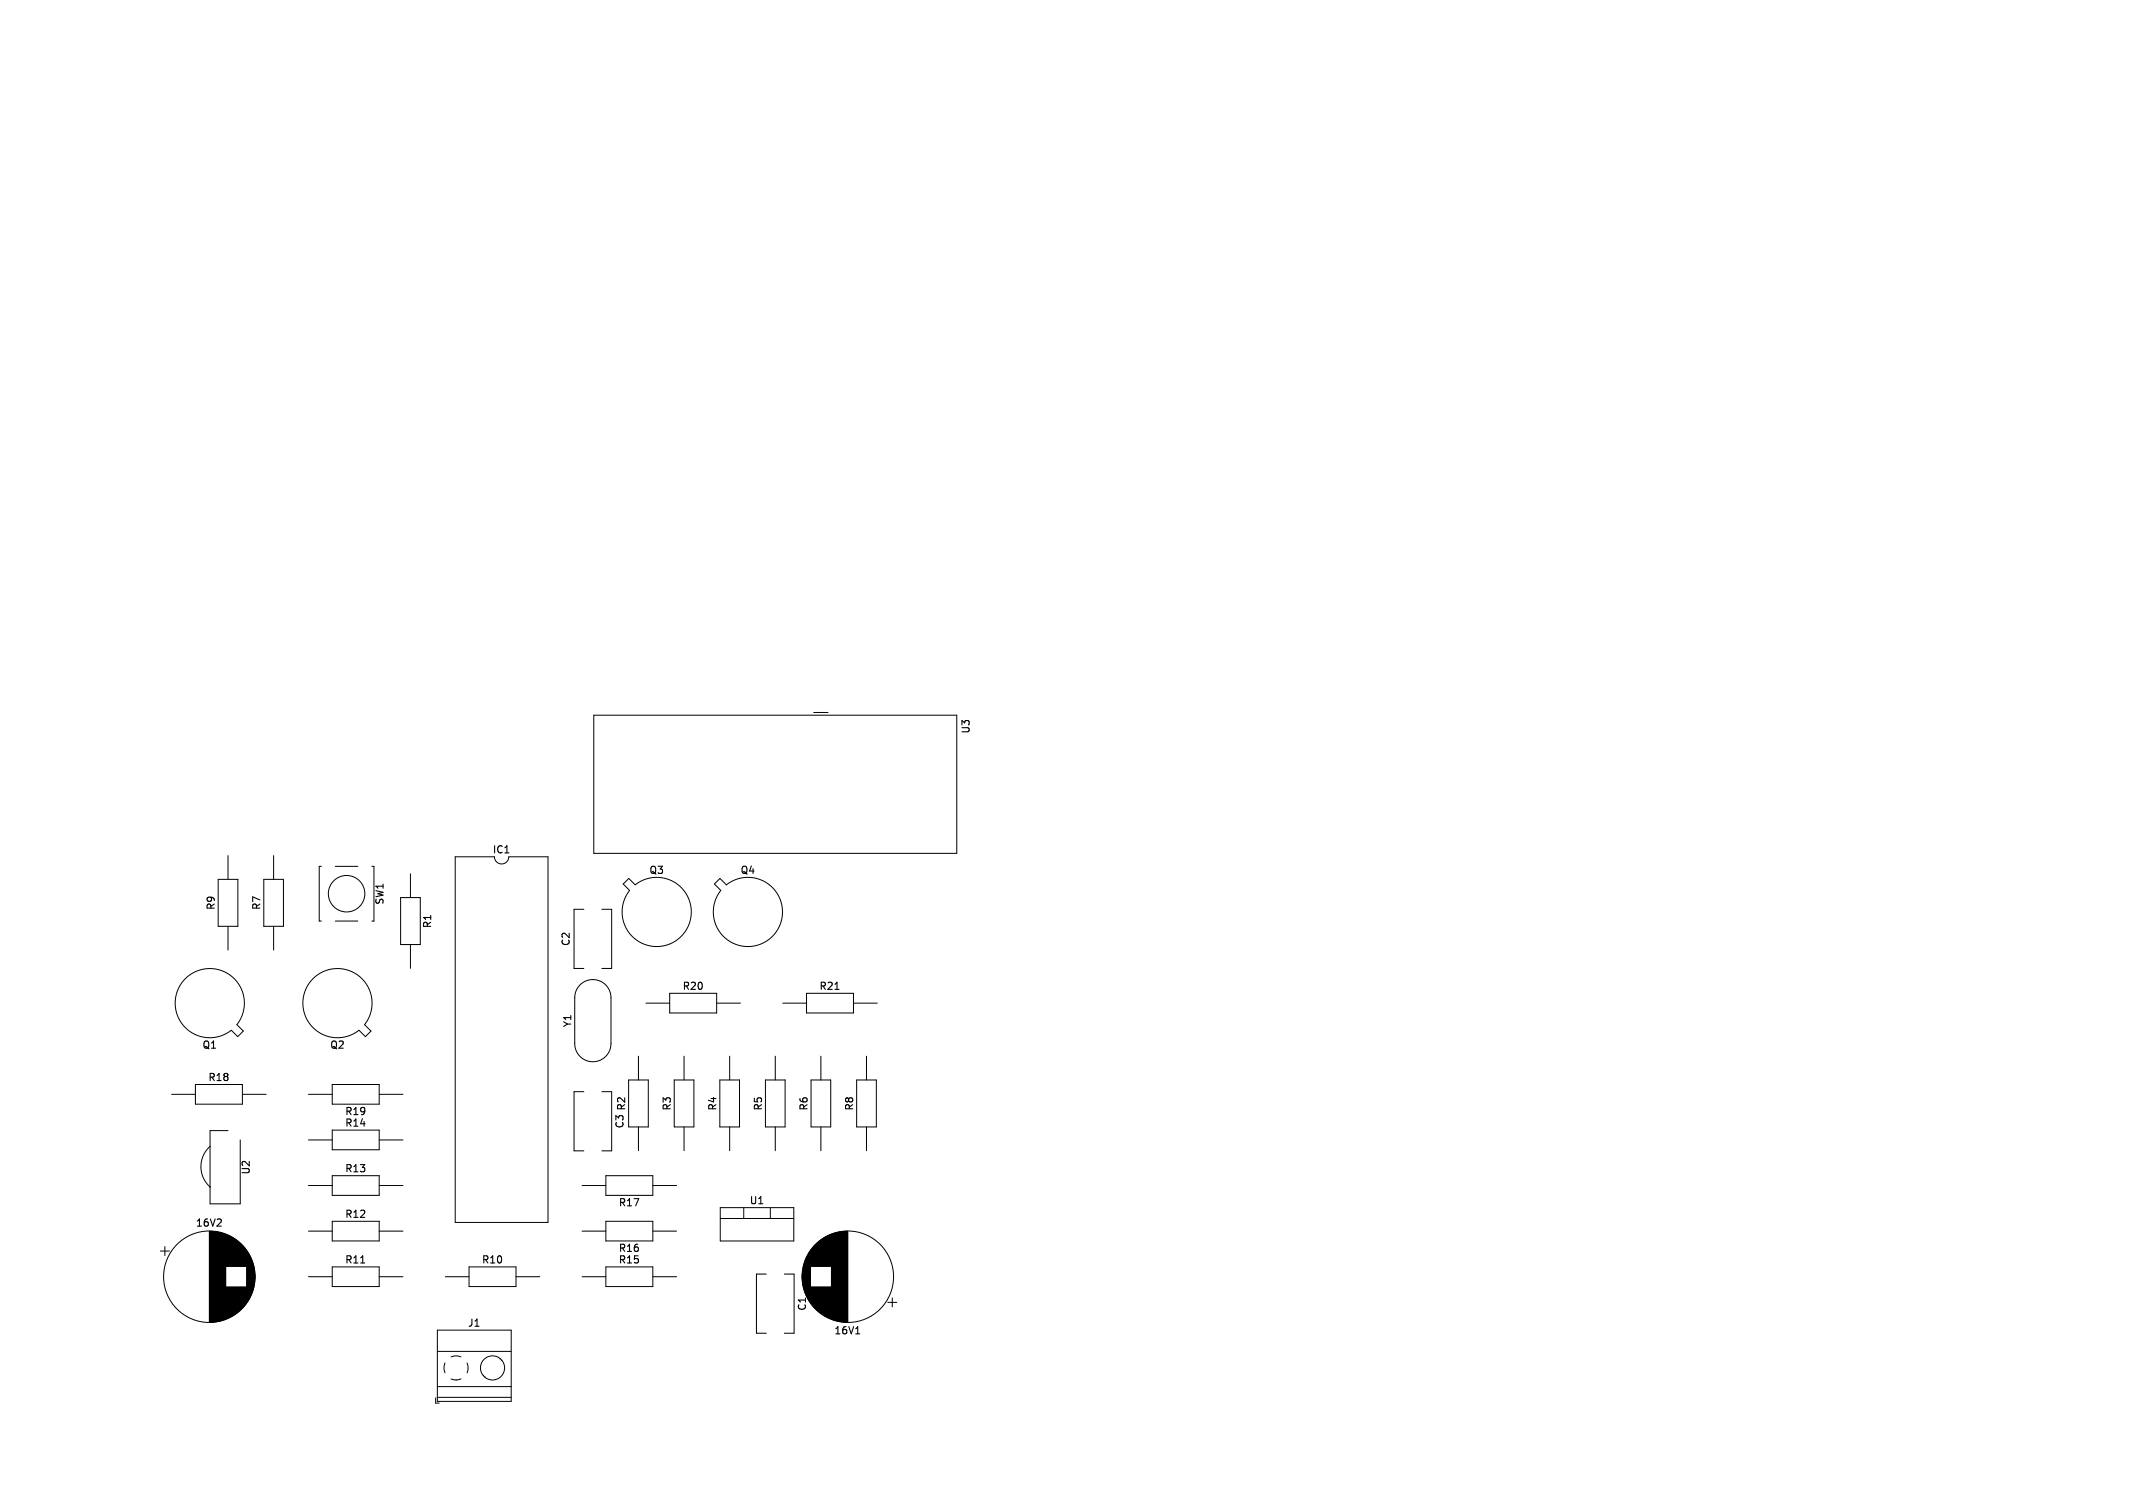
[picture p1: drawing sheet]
<svg xmlns="http://www.w3.org/2000/svg" width="297mm" height="210mm" viewBox="0 0 297 210" stroke-linecap="round" stroke-linejoin="round" font-family="sans-serif">
<defs><g id="words">
<g font-size="1.4">
<text x="135.2" y="102.2" transform="rotate(-90 135.2 102.2)">U3</text>
<text x="68.5" y="119">IC1</text>
<text x="90.4" y="121.9">Q3</text>
<text x="103.1" y="121.9">Q4</text>
<text x="30.1" y="126.8" transform="rotate(-90 30.1 126.8)">R9</text>
<text x="36.4" y="126.8" transform="rotate(-90 36.4 126.8)">R7</text>
<text x="53.6" y="126.1" transform="rotate(-90 53.6 126.1)">SW1</text>
<text x="60.2" y="129.3" transform="rotate(-90 60.2 129.3)">R1</text>
<text x="79.5" y="131.8" transform="rotate(-90 79.5 131.8)">C2</text>
<text x="79.7" y="143.1" transform="rotate(-90 79.7 143.1)">Y1</text>
<text x="95" y="138">R20</text>
<text x="114" y="138">R21</text>
<text x="28.1" y="146.2">Q1</text>
<text x="45.9" y="146.2">Q2</text>
<text x="28.9" y="150.7">R18</text>
<text x="48" y="155.5">R19</text>
<text x="93.6" y="154.7" transform="rotate(-90 93.6 154.7)">R3</text>
<text x="99.9" y="154.7" transform="rotate(-90 99.9 154.7)">R4</text>
<text x="106.3" y="154.7" transform="rotate(-90 106.3 154.7)">R5</text>
<text x="112.6" y="154.7" transform="rotate(-90 112.6 154.7)">R6</text>
<text x="119" y="154.7" transform="rotate(-90 119 154.7)">R8</text>
<text x="48" y="157.1">R14</text>
<text x="87" y="157.2" transform="rotate(-90 87 157.2)">C3 R2</text>
<text x="34.9" y="163.6" transform="rotate(-90 34.9 163.6)">U2</text>
<text x="48" y="163.4">R13</text>
<text x="104.3" y="167.9">U1</text>
<text x="27.2" y="171">16V2</text>
<text x="48" y="169.8">R12</text>
<text x="86.1" y="168.2">R17</text>
<text x="48" y="176.1">R11</text>
<text x="67" y="176.1">R10</text>
<text x="86.1" y="174.5">R16</text>
<text x="86.1" y="176.1">R15</text>
<text x="65.1" y="184.9">J1</text>
<text x="112.4" y="182.6" transform="rotate(-90 112.4 182.6)">C1</text>
<text x="116.1" y="186">16V1</text>
</g>
</g></defs>
<path d="M116.3 137.8h.5M50.2 175.9h.6M119.1 185.8h.6" fill="none" stroke="#000" stroke-width=".15"/>
<g fill="none" stroke="#000" stroke-width=".14">
<path d="M82.7 99.6h50.5v19.2h-50.5zM113.3 99.2h2M31.7 119.1v3.4M38.1 119.1v3.4M63.4 119.3h5.4a1 1 0 0 0 1 1 1 1 0 0 0 1-1h5.5v50.9h-12.9zM25.9 136.2a4.8 4.8 0 0 1 6.6-.1 4.8 4.8 0 0 1 .5 6.6l.9 .9-.8 .8-.9-.9a4.8 4.8 0 0 1-6.6-.6 4.8 4.8 0 0 1 .3-6.7zM30.4 122.5h2.7v6.5h-2.7zM31.7 129v3.3M36.7 122.5h2.8v6.5h-2.8zM38.1 129v3.3M43.7 136.2a4.8 4.8 0 0 1 6.5-.1 4.8 4.8 0 0 1 .6 6.6l.9 .9-.8 .8-.9-.9a4.8 4.8 0 0 1-6.6-.6 4.8 4.8 0 0 1 .3-6.7zM44.7 120.7h-.3v7.6h.3"/>
<path d="M46.7 120.7h3.1M46.7 128.3h3.1M51.8 120.7h.3v7.6h-.3M55.8 125h2.7v6.5h-2.7zM57.1 121.7v3.3M57.1 131.5v3.4M80.7 137.2a2.52 2.52 0 0 1 2.8-.6 2.52 2.52 0 0 1 1.6 2.3v6.4a2.53 2.53 0 0 1-2.5 2.6 2.53 2.53 0 0 1-2.6-2.6v-6.7l.2-.6zM81.3 126.6h-1.4v8.3h1.4M83.8 126.6h1.4v8.3h-1.4M86.8 123.1l.8-.8 .8 .9a4.8 4.8 0 0 1 7.7 2.7 4.8 4.8 0 0 1-5.7 5.8 4.8 4.8 0 0 1-2.7-7.7zM89.9 139.7h3.4M93.3 138.3h6.5v2.8h-6.5z"/>
<path d="M99.5 123.1l.8-.8 .8 .9a4.8 4.8 0 0 1 7.7 2.7 4.8 4.8 0 0 1-5.7 5.8 4.8 4.8 0 0 1-2.7-7.7zM99.8 139.7h3.3M109 139.7h3.3M112.3 138.3h6.5v2.8h-6.5zM118.8 139.7h3.4M23.9 152.4h3.3M27.2 151h6.5v2.8h-6.5zM29.2 159.6a3.8 3.8 0 0 0 0 5.7M31.7 157.5h-2.5v10.1h4.3v-8.8M33.7 152.4h3.4M42.9 152.4h3.4M42.9 158.8h3.4"/>
<path d="M46.3 151h6.5v2.8h-6.5zM46.3 157.4h6.5v2.7h-6.5zM52.8 152.4h3.3M52.8 158.8h3.3M81.3 152h-1.4v8.3h1.4M83.8 152h1.4v8.3h-1.4M87.5 150.4h2.8v6.5h-2.8zM88.9 147.1v3.3M88.9 156.9v3.4M93.9 150.4h2.7v6.5h-2.7zM95.2 147.1v3.3M95.2 156.9v3.4"/>
<path d="M100.2 150.4h2.8v6.5h-2.8zM101.6 147.1v3.3M101.6 156.9v3.4M106.6 150.4h2.7v6.5h-2.7zM107.9 147.1v3.3M107.9 156.9v3.4M112.9 150.4h2.8v6.5h-2.8zM114.3 147.1v3.3M114.3 156.9v3.4M119.3 150.4h2.7v6.5h-2.7zM120.6 147.1v3.3M120.6 156.9v3.4"/>
<path d="M22.3 174.2h1.3M23 173.6v1.3M29.2 171.5v12.6M29.3 171.5v12.6M29.4 171.5v12.6M29.5 171.5v12.6M29.6 171.5v12.6M29.7 171.5v12.6M29.8 171.5v12.6M29.9 171.5v12.6M30 171.5v12.6M30.1 171.5v12.6"/>
<path d="M30.2 171.5v12.6M30.2 171.6v12.4M30.3 171.6v12.4M30.4 171.6v12.4M30.5 171.6v12.4M30.6 171.6v12.4M30.7 171.7v12.2M30.8 171.7v12.2M30.9 171.7v12.2M31 171.7v12.2M31 171.8v12M31.1 171.8v12"/>
<path d="M31.2 171.8v12M31.3 171.8v12M31.4 171.9v11.8M31.5 171.9v4.5M31.5 179.2v4.5M31.6 171.9v4.5M31.6 179.2v4.5M31.6 172v4.4M31.6 179.2v4.4M31.7 172v4.4M31.7 179.2v4.4M31.8 172v4.4"/>
<path d="M31.8 179.2v4.4M31.8 172.1v4.3M31.8 179.2v4.3M31.9 172.1v4.3M31.9 179.2v4.3M32 172.1v4.3M32 179.2v4.3M32 172.2v4.2M32 179.2v4.2M32.1 172.2v4.2M32.1 179.2v4.2M32.2 172.2v4.2"/>
<path d="M32.2 179.2v4.2M32.2 172.3v4.1M32.2 179.2v4.1M32.3 172.3v4.1M32.3 179.2v4.1M32.4 172.3v4.1M32.4 179.2v4.1M32.4 172.4v4M32.4 179.2v4M32.5 172.4v4M32.5 179.2v4M32.6 172.5v3.9"/>
<path d="M32.6 179.2v3.9M32.7 172.5v3.9M32.7 179.2v3.9M32.7 172.6v3.8M32.7 179.2v3.8M32.8 172.6v3.8M32.8 179.2v3.8M32.9 172.7v3.7M32.9 179.2v3.7M33 172.7v3.7M33 179.2v3.7M33 172.8v3.6"/>
<path d="M33 179.2v3.6M33.1 172.8v3.6M33.1 179.2v3.6M33.1 172.9v3.5M33.1 179.2v3.5M33.2 172.9v3.5M33.2 179.2v3.5M33.3 173v3.4M33.3 179.2v3.4M33.4 173v3.4M33.4 179.2v3.4M33.4 173.1v3.3"/>
<path d="M33.4 179.2v3.3M33.5 173.2v3.2M33.5 179.2v3.2M33.6 173.2v3.2M33.6 179.2v3.2M33.6 173.3v3.1M33.6 179.2v3.1M33.7 173.4v3M33.7 179.2v3M33.8 173.4v3M33.8 179.2v3M33.8 173.5v2.9"/>
<path d="M33.8 179.2v2.9M33.9 173.6v2.8M33.9 179.2v2.8M34 173.7v2.7M34 179.2v2.7M34.1 173.8v2.6M34.1 179.2v2.6M34.2 173.9v2.5M34.2 179.2v2.5M34.2 174v2.4M34.2 179.2v2.4M34.3 174v2.4"/>
<path d="M34.3 179.2v2.4M34.3 174.1v2.3M34.3 179.2v2.3M34.4 174.2v7.2M34.4 174.3v7M34.5 174.3v7M34.5 174.4v6.8M34.6 174.5v6.6M34.6 174.6v6.4M34.7 174.7v6.2M34.8 174.8v6M34.8 174.9v5.8"/>
<path d="M34.8 175v5.6M34.9 175v5.6M34.9 175.1v5.4M35 175.2v5.2M35 175.3v5M35 175.4v4.8M35.1 175.5v4.6M35.1 175.6v4.4M35.2 175.7v4.2M35.2 175.8v4M35.2 175.9v3.8M35.3 176.1v3.4"/>
<path d="M35.3 176.2v3.2M35.4 176.4v2.8M35.4 176.6v2.4M35.4 176.8v2M35.5 177v1.6M35.5 177.5v.6M42.9 165.1h3.4M42.9 171.5h3.4M42.9 177.8h3.4M46.3 170.1h6.5v2.7h-6.5zM46.3 163.7h6.5v2.8h-6.5zM46.3 176.4h6.5v2.8h-6.5z"/>
<path d="M52.8 165.1h3.3M52.8 171.5h3.3M52.8 177.8h3.3M62 177.8h3.3M65.3 176.4h6.5v2.8h-6.5zM71.8 177.8h3.4M81 165.1h3.4M81 171.5h3.4M81 177.8h3.4M84.4 170.1h6.5v2.7h-6.5zM84.4 163.7h6.5v2.8h-6.5zM84.4 176.4h6.5v2.8h-6.5z"/>
<path d="M90.9 165.1h3.3M90.9 171.5h3.3M90.9 177.8h3.3M100.3 168.2h10.2v4.6h-10.2zM100.3 169.7h10.2M103.6 168.2v1.5M106.7 177.4h-1.4v8.3h1.4M107.3 168.2v1.5M109.2 177.4h1.4v8.3h-1.4M111.7 177.5v.6M111.7 177v1.6M111.8 176.8v2"/>
<path d="M111.8 176.6v2.4M111.8 176.4v2.8M111.9 176.2v3.2M111.9 176.1v3.4M112 175.9v3.8M112 175.8v4M112 175.7v4.2M112.1 175.6v4.4M112.1 175.5v4.6M112.2 175.4v4.8M112.2 175.3v5M112.2 175.2v5.2"/>
<path d="M112.3 175.1v5.4M112.3 175v5.6M112.4 175v5.6M112.4 174.9v5.8M112.4 174.8v6M112.5 174.7v6.2M112.6 174.6v6.4M112.6 174.5v6.6M112.7 174.4v6.8M112.7 174.3v7M112.8 174.3v7M112.8 174.2v7.2"/>
<path d="M112.9 174.1v2.3M112.9 179.2v2.3M112.9 174v2.4M112.9 179.2v2.4M113 174v2.4M113 179.2v2.4M113 173.9v2.5M113 179.2v2.5M113.1 173.8v2.6M113.1 179.2v2.6M113.2 173.7v2.7M113.2 179.2v2.7"/>
<path d="M113.3 173.6v2.8M113.3 179.2v2.8M113.4 173.5v2.9M113.4 179.2v2.9M113.4 173.4v3M113.4 179.2v3M113.5 173.4v3M113.5 179.2v3M113.6 173.3v3.1M113.6 179.2v3.1M113.6 173.2v3.2M113.6 179.2v3.2"/>
<path d="M113.7 173.2v3.2M113.7 179.2v3.2M113.8 173.1v3.3M113.8 179.2v3.3M113.8 173v3.4M113.8 179.2v3.4M113.9 173v3.4M113.9 179.2v3.4M114 172.9v3.5M114 179.2v3.5M114.1 172.9v3.5M114.1 179.2v3.5"/>
<path d="M114.1 172.8v3.6M114.1 179.2v3.6M114.2 172.8v3.6M114.2 179.2v3.6M114.2 172.7v3.7M114.2 179.2v3.7M114.3 172.7v3.7M114.3 179.2v3.7M114.4 172.6v3.8M114.4 179.2v3.8M114.5 172.6v3.8M114.5 179.2v3.8"/>
<path d="M114.5 172.5v3.9M114.5 179.2v3.9M114.6 172.5v3.9M114.6 179.2v3.9M114.7 172.4v4M114.7 179.2v4M114.8 172.4v4M114.8 179.2v4M114.8 172.3v4.1M114.8 179.2v4.1M114.9 172.3v4.1M114.9 179.2v4.1"/>
<path d="M115 172.3v4.1M115 179.2v4.1M115 172.2v4.2M115 179.2v4.2M115.1 172.2v4.2M115.1 179.2v4.2M115.2 172.2v4.2M115.2 179.2v4.2M115.2 172.1v4.3M115.2 179.2v4.3M115.3 172.1v4.3M115.3 179.2v4.3"/>
<path d="M115.4 172.1v4.3M115.4 179.2v4.3M115.4 172v4.4M115.4 179.2v4.4M115.5 172v4.4M115.5 179.2v4.4M115.6 172v4.4M115.6 179.2v4.4M115.6 171.9v4.5M115.6 179.2v4.5M115.7 171.9v4.5M115.7 179.2v4.5"/>
<path d="M115.8 171.9v11.8M115.9 171.8v12M116 171.8v12M116.1 171.8v12M116.2 171.8v12M116.2 171.7v12.2M116.3 171.7v12.2M116.4 171.7v12.2M116.5 171.7v12.2M116.6 171.6v12.4M116.7 171.6v12.4M116.8 171.6v12.4"/>
<path d="M116.9 171.6v12.4M117 171.6v12.4M117 171.5v12.6M117.1 171.5v12.6M117.2 171.5v12.6M117.3 171.5v12.6M117.4 171.5v12.6M117.5 171.5v12.6M117.6 171.5v12.6M117.7 171.5v12.6M117.8 171.5v12.6M117.9 171.5v12.6"/>
<path d="M118 171.5v12.6M118.1 171.5v12.6M60.7 194.7v.7h.5M60.9 193.1h10.3M60.9 185.2h10.3v10h-10.3zM60.9 188.2h10.3M60.9 194.6h10.3M62 189.8l-.2 .6 .2 .8M62.8 192l.7 .2M62.8 189l.8-.2 .6 .2M64.2 192l-.7 .2M65 189.8l.2 .8-.2 .6"/>
<path d="M67.4 191.5l-.1 .1M67.5 191.7v.1M69.7 189.2l-.1 .1M69.9 189.4l-.1 .1M123.6 181.4h1.3M124.2 180.7v1.3"/>
<circle cx="48.3" cy="124.5" r="2.54"/>
<circle cx="29.1" cy="177.8" r="6.4"/>
<circle cx="118" cy="177.8" r="6.4"/>
<circle cx="68.6" cy="190.5" r="1.68"/>
</g>
<use href="#words"/>
</svg>
